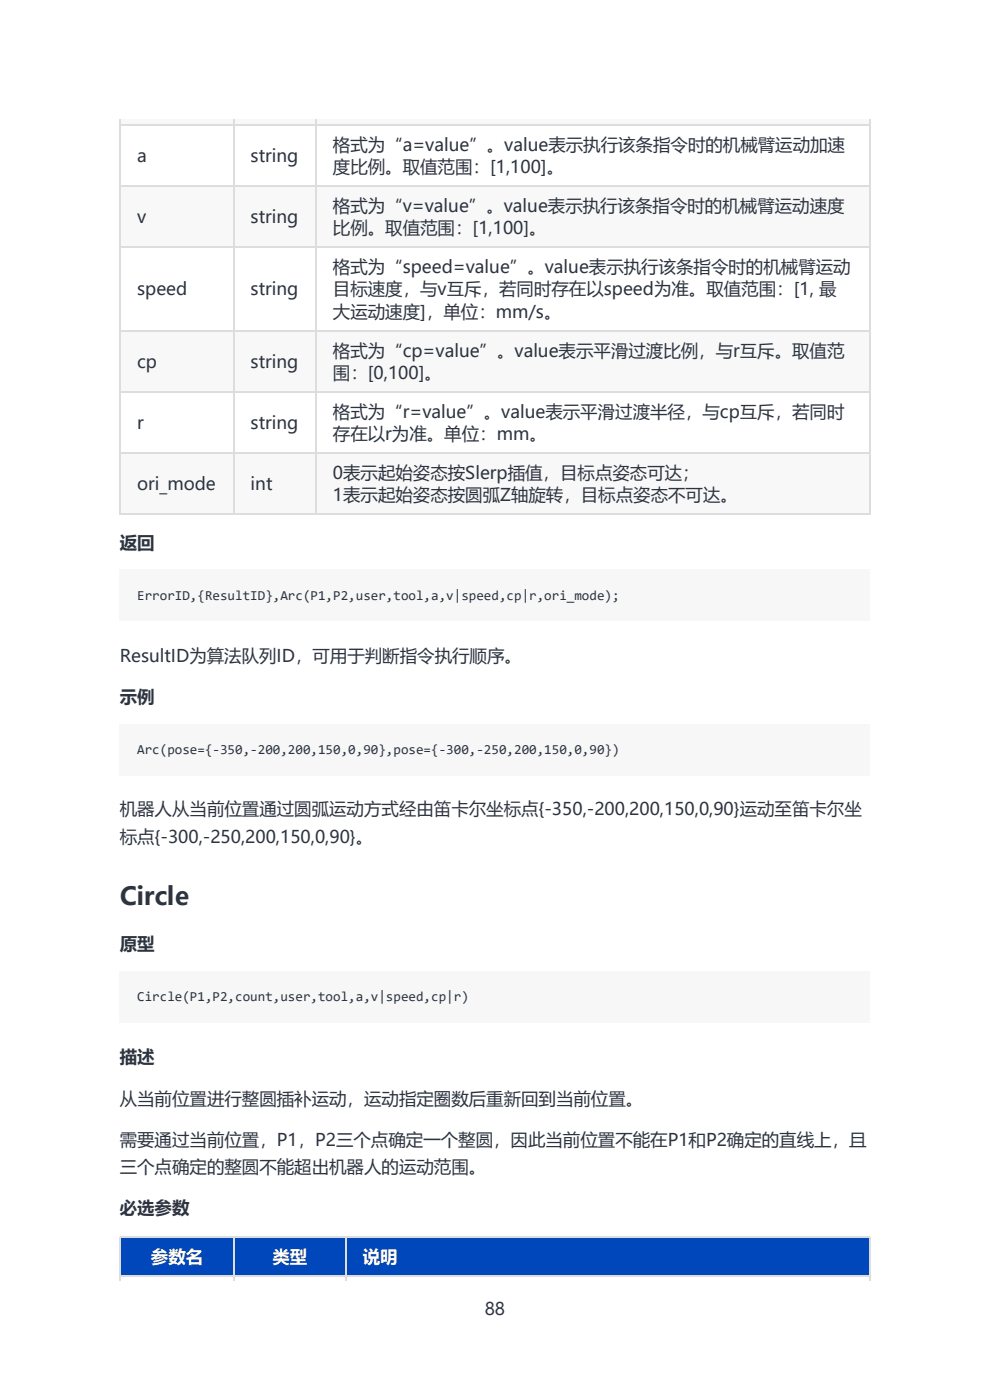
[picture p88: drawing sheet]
<svg xmlns="http://www.w3.org/2000/svg" width="210mm" height="297mm" viewBox="0 0 210 297" stroke-linecap="round" stroke-linejoin="round" font-family="sans-serif">
<defs><g id="words">
<text font-size="5.3" fill="#2d3440" x="25.4" y="192">Circle</text>
<g font-size="3.7" fill="#2d3440">
<text x="29.1" y="34.4">a</text>
<text x="53.2" y="34.4">string</text>
<text x="70.6" y="32">格式为“a=value”。value表示执行该条指令时的机械臂运动加速</text>
<text x="70.6" y="36.8">度比例。取值范围：[1,100]。</text>
<text x="29.1" y="47.3">v</text>
<text x="53.2" y="47.3">string</text>
<text x="70.6" y="45">格式为“v=value”。value表示执行该条指令时的机械臂运动速度</text>
<text x="70.6" y="49.7">比例。取值范围：[1,100]。</text>
<text x="70.6" y="57.9">格式为“speed=value”。value表示执行该条指令时的机械臂运动</text>
<text x="29.1" y="62.7">speed</text>
<text x="53.2" y="62.7">string</text>
<text x="70.6" y="62.7">目标速度，与v互斥，若同时存在以speed为准。取值范围：[1, 最</text>
<text x="70.6" y="67.4">大运动速度]，单位：mm/s。</text>
<text x="70.6" y="75.6">格式为“cp=value”。value表示平滑过渡比例，与r互斥。取值范</text>
<text x="29.1" y="78">cp</text>
<text x="53.2" y="78">string</text>
<text x="70.6" y="80.4">围：[0,100]。</text>
<text x="70.6" y="88.6">格式为“r=value”。value表示平滑过渡半径，与cp互斥，若同时</text>
<text x="29.1" y="91">r</text>
<text x="53.2" y="91">string</text>
<text x="70.6" y="93.4">存在以r为准。单位：mm。</text>
<text x="70.6" y="101.6">0表示起始姿态按Slerp插值，目标点姿态可达；</text>
<text x="29.1" y="103.9">ori_mode</text>
<text x="53.2" y="103.9">int</text>
<text x="70.6" y="106.3">1表示起始姿态按圆弧Z轴旋转，目标点姿态不可达。</text>
<text x="25.4" y="116.4">返回</text>
<text x="25.4" y="140.4">ResultID为算法队列ID，可用于判断指令执行顺序。</text>
<text x="25.4" y="149.2">示例</text>
<text x="25.4" y="173">机器人从当前位置通过圆弧运动方式经由笛卡尔坐标点{-350,-200,200,150,0,90}运动至笛卡尔坐</text>
<text x="25.4" y="178.8">标点{-300,-250,200,150,0,90}。</text>
<text x="25.4" y="201.5">原型</text>
<text x="25.4" y="225.6">描述</text>
<text x="25.4" y="234.3">从当前位置进行整圆插补运动，运动指定圈数后重新回到当前位置。</text>
<text x="25.4" y="243">需要通过当前位置，P1，P2三个点确定一个整圆，因此当前位置不能在P1和P2确定的直线上，且</text>
<text x="25.4" y="248.9">三个点确定的整圆不能超出机器人的运动范围。</text>
<text x="25.4" y="257.6">必选参数</text>
<text x="102.8" y="279">88</text>
</g>
<g font-size="3.7" fill="#fff">
<text x="32" y="267.9">参数名</text>
<text x="57.8" y="267.9">类型</text>
<text x="77" y="267.9">说明</text>
</g>
<g font-size="2.9" fill="#2d3440">
<text x="29.1" y="127.2">ErrorID,{ResultID},Arc(P1,P2,user,tool,a,v|speed,cp|r,ori_mode);</text>
<text x="29.1" y="160">Arc(pose={-350,-200,200,150,0,90},pose={-300,-250,200,150,0,90})</text>
<text x="29.1" y="212.3">Circle(P1,P2,count,user,tool,a,v|speed,cp|r)</text>
</g>
</g></defs>
<g fill="#f8f8f8">
<path d="M25.4 25.3h24.1v1.1h-24.1z"/>
<path d="M49.5 25.3h17.4v1.1h-17.4z"/>
<path d="M66.9 25.3h117.4v1.1h-117.4z"/>
</g>
<g fill="#fff">
<path d="M25.4 26.4h24.1v13h-24.1z"/>
<path d="M49.5 26.4h17.4v13h-17.4z"/>
<path d="M66.9 26.4h117.4v13h-117.4z"/>
</g>
<g fill="#f8f8f8">
<path d="M25.4 39.4h24.1v13h-24.1z"/>
<path d="M49.5 39.4h17.4v13h-17.4z"/>
<path d="M66.9 39.4h117.4v13h-117.4z"/>
</g>
<g fill="#fff">
<path d="M25.4 52.4h24.1v17.7h-24.1z"/>
<path d="M49.5 52.4h17.4v17.7h-17.4z"/>
<path d="M66.9 52.4h117.4v17.7h-117.4z"/>
</g>
<g fill="#f8f8f8">
<path d="M25.4 70.1h24.1v12.9h-24.1z"/>
<path d="M49.5 70.1h17.4v12.9h-17.4z"/>
<path d="M66.9 70.1h117.4v12.9h-117.4z"/>
</g>
<g fill="#fff">
<path d="M25.4 83h24.1v13h-24.1z"/>
<path d="M49.5 83h17.4v13h-17.4z"/>
<path d="M66.9 83h117.4v13h-117.4z"/>
</g>
<g fill="#f8f8f8">
<path d="M25.4 96h24.1v13h-24.1z"/>
<path d="M49.5 96h17.4v13h-17.4z"/>
<path d="M66.9 96h117.4v13h-117.4z"/>
</g>
<path d="M25.4 39.5h159.2M25.4 26.6h159.2M25.5 26.4v82.8M49.6 26.4v82.8M67.1 26.4v82.8M184.5 26.4v82.8M25.4 52.5h159.2M25.4 70.2h159.2M25.4 96.1h159.2M25.4 83.2h159.2M25.4 109.1h159.2" fill="none" stroke="#ddd" stroke-width=".26"/>
<g fill="#ddd">
<path d="M66.9 25.3h.3v1.4h-.3z"/>
<path d="M184.3 25.3h.3v1.4h-.3z"/>
</g>
<path d="M49.5 26.6h17.7" fill="none" stroke="#ddd" stroke-width=".26"/>
<g fill="#ddd">
<path d="M49.5 25.3h.2v1.4h-.2z"/>
<path d="M66.9 25.3h.3v1.4h-.3z"/>
</g>
<path d="M25.4 26.6h24.3" fill="none" stroke="#ddd" stroke-width=".26"/>
<g fill="#ddd">
<path d="M25.4 25.3h.3v1.4h-.3z"/>
<path d="M49.5 25.3h.2v1.4h-.2z"/>
</g>
<g fill="#f7f7f7">
<path d="M25.4 120.9h159.2v10.8h-159.2z"/>
<path d="M25.4 153.7h159.2v10.8h-159.2z"/>
<path d="M25.4 206h159.2v10.9h-159.2z"/>
</g>
<path d="M25.4 262.4h24.1v8.2h-24.1z" fill="#fff"/>
<path d="M25.4 262.4h24.1v8.2h-24.1z" fill="#0047bb"/>
<path d="M49.5 262.4h23.8v8.2h-23.8z" fill="#fff"/>
<path d="M49.5 262.4h23.8v8.2h-23.8z" fill="#0047bb"/>
<path d="M73.3 262.4h111v8.2h-111z" fill="#fff"/>
<path d="M73.3 262.4h111v8.2h-111z" fill="#0047bb"/>
<g fill="#fff">
<path d="M25.4 270.6h24.1v1.1h-24.1z"/>
<path d="M49.5 270.6h23.8v1.1h-23.8z"/>
<path d="M73.3 270.6h111v1.1h-111z"/>
</g>
<path d="M73.3 270.7h111.3" fill="none" stroke="#ddd" stroke-width=".26"/>
<g fill="#ddd">
<path d="M73.3 270.6h.2v1.1h-.2z"/>
<path d="M184.3 270.6h.3v1.1h-.3z"/>
</g>
<path d="M49.5 270.7h24" fill="none" stroke="#ddd" stroke-width=".26"/>
<g fill="#ddd">
<path d="M49.5 270.6h.2v1.1h-.2z"/>
<path d="M73.3 270.6h.2v1.1h-.2z"/>
</g>
<path d="M25.4 270.7h24.3" fill="none" stroke="#ddd" stroke-width=".26"/>
<g fill="#ddd">
<path d="M25.4 270.6h.3v1.1h-.3z"/>
<path d="M49.5 270.6h.2v1.1h-.2z"/>
</g>
<path d="M25.4 262.5h159.2M25.4 270.7h159.2M25.5 262.4v8.4M49.6 262.4v8.4M73.4 262.4v8.4M184.5 262.4v8.4" fill="none" stroke="#ddd" stroke-width=".26"/>
<g fill="#f7f7f7">
<path d="M29.1 124.6h102.3v3.4h-102.3z"/>
<path d="M29.1 157.4h102.3v3.4h-102.3z"/>
<path d="M29.1 209.7h70.3v3.5h-70.3z"/>
</g>
<use href="#words"/>
</svg>
